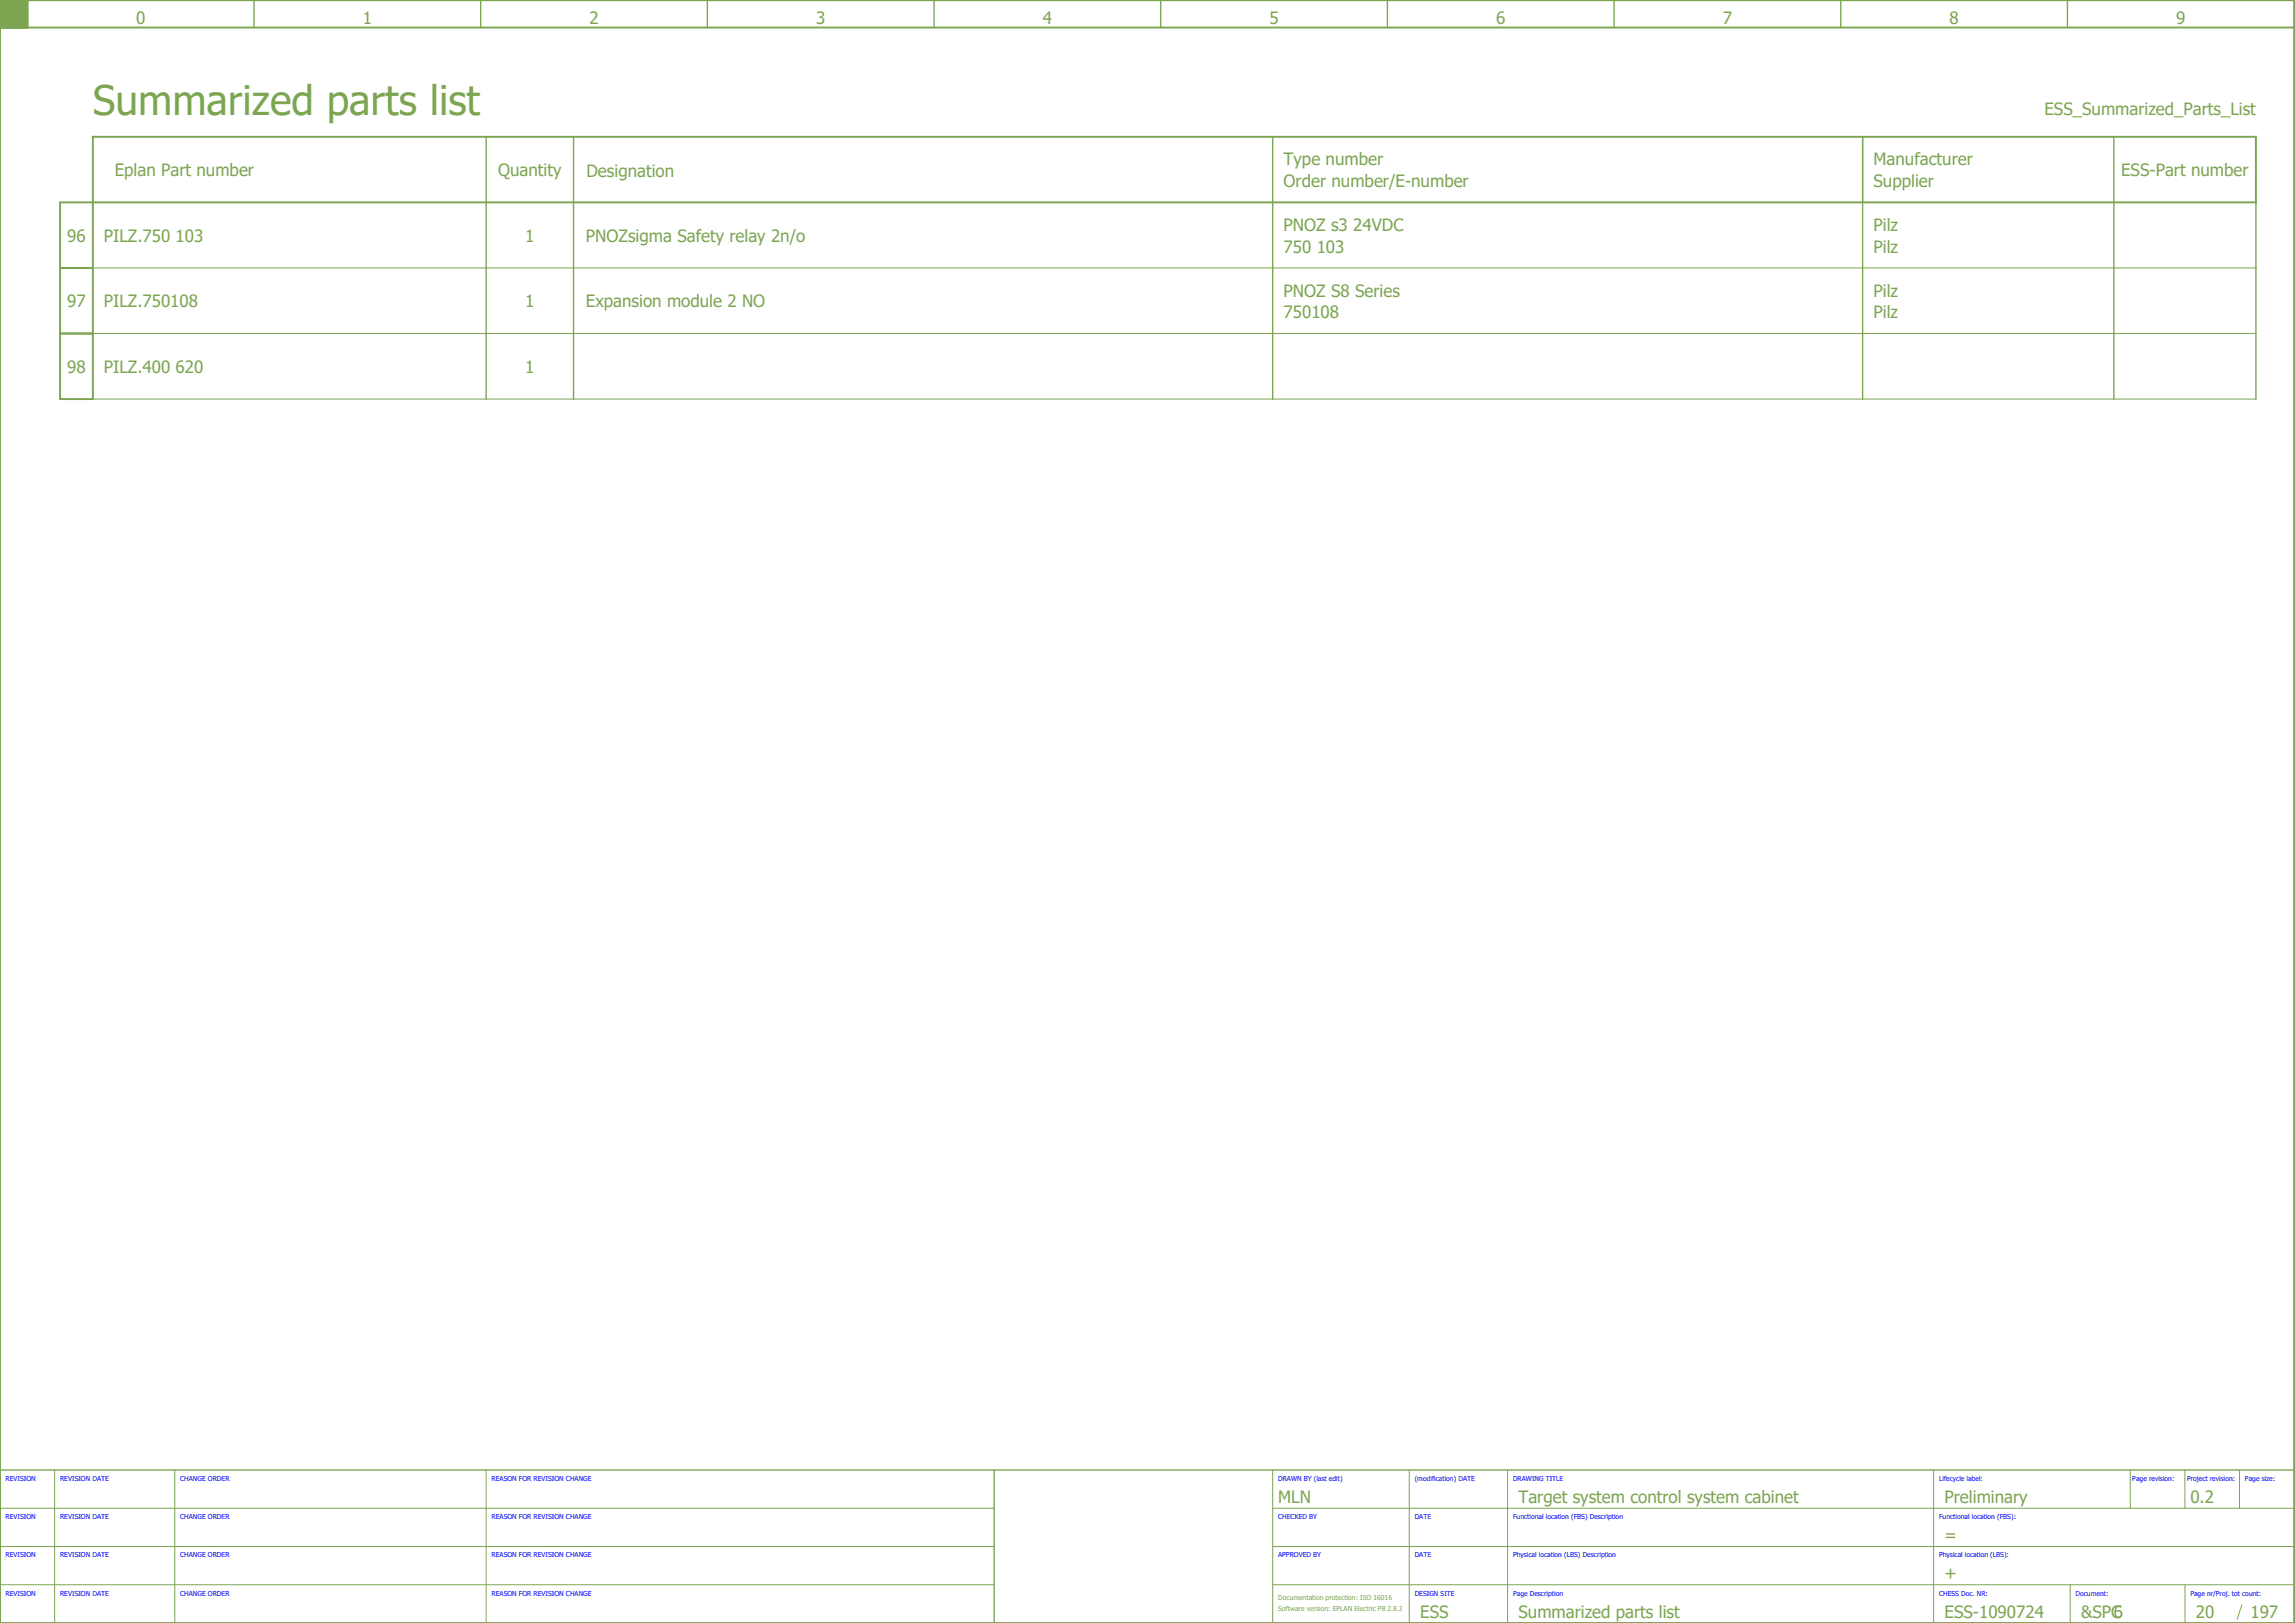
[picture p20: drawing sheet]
<svg xmlns="http://www.w3.org/2000/svg" width="420mm" height="297mm" viewBox="0 0 420 297" stroke-linecap="round" stroke-linejoin="round" font-family="sans-serif">
<defs><g id="words">
<text font-size="7.5" fill="#7ca552" x="17" y="21">Summarized parts list</text>
<g font-size="3.1" fill="#7ca552">
<text x="24.9" y="4.4">0</text>
<text x="66.4" y="4.4">1</text>
<text x="107.9" y="4.4">2</text>
<text x="149.4" y="4.4">3</text>
<text x="190.9" y="4.4">4</text>
<text x="232.4" y="4.4">5</text>
<text x="273.9" y="4.4">6</text>
<text x="315.4" y="4.4">7</text>
<text x="356.9" y="4.4">8</text>
<text x="398.4" y="4.4">9</text>
<text x="374.3" y="21">ESS_Summarized_Parts_List</text>
<text x="21" y="32.3">Eplan Part number</text>
<text x="91.2" y="32.3">Quantity</text>
<text x="107.4" y="32.4">Designation</text>
<text x="235" y="30.3">Type number</text>
<text x="235" y="34.3">Order number/E-number</text>
<text x="343" y="30.3">Manufacturer</text>
<text x="343" y="34.3">Supplier</text>
<text x="388.3" y="32.3">ESS-Part number</text>
<text x="12.3" y="44.3">96</text>
<text x="19" y="44.3">PILZ.750 103</text>
<text x="96.2" y="44.3">1</text>
<text x="107.3" y="44.3">PNOZsigma Safety relay 2n/o</text>
<text x="235" y="42.3">PNOZ s3 24VDC</text>
<text x="235" y="46.3">750 103</text>
<text x="343" y="46.3">Pilz</text>
<text x="343" y="42.3">Pilz</text>
<text x="12.3" y="56.3">97</text>
<text x="19" y="56.3">PILZ.750108</text>
<text x="96.2" y="56.3">1</text>
<text x="107.3" y="56.3">Expansion module 2 NO</text>
<text x="235" y="54.3">PNOZ S8 Series</text>
<text x="235" y="58.3">750108</text>
<text x="343" y="58.3">Pilz</text>
<text x="343" y="54.3">Pilz</text>
<text x="12.3" y="68.3">98</text>
<text x="19" y="68.3">PILZ.400 620</text>
<text x="96.2" y="68.3">1</text>
<text x="234" y="275">MLN</text>
<text x="278" y="275">Target system control system cabinet</text>
<text x="356" y="275">Preliminary</text>
<text x="401" y="275">0.2</text>
<text x="356" y="282">=</text>
<text x="356" y="289">+</text>
<text x="260" y="296">ESS</text>
<text x="278" y="296">Summarized parts list</text>
<text x="356" y="296">ESS-1090724</text>
<text x="381" y="296">&amp;SPC</text>
<text x="387" y="296">6</text>
<text x="402" y="296">20</text>
<text x="412" y="296">197</text>
</g>
<g font-size="1.2" fill="#00f">
<text x="1" y="271">REVISION</text>
<text x="11" y="271">REVISION DATE</text>
<text x="33" y="271">CHANGE ORDER</text>
<text x="90" y="271">REASON FOR REVISION CHANGE</text>
<text x="234" y="271">DRAWN BY (last edit)</text>
<text x="259" y="271">(modification) DATE</text>
<text x="277" y="271">DRAWING TITLE</text>
<text x="355" y="271">Lifecycle label:</text>
<text x="390.4" y="271">Page revision:</text>
<text x="400.4" y="271">Project revision:</text>
<text x="411" y="271">Page size:</text>
<text x="1" y="278">REVISION</text>
<text x="11" y="278">REVISION DATE</text>
<text x="33" y="278">CHANGE ORDER</text>
<text x="90" y="278">REASON FOR REVISION CHANGE</text>
<text x="234" y="278">CHECKED BY</text>
<text x="259" y="278">DATE</text>
<text x="277" y="278">Functional location (FBS) Description</text>
<text x="355" y="278">Functional location (FBS):</text>
<text x="1" y="285">REVISION</text>
<text x="11" y="285">REVISION DATE</text>
<text x="33" y="285">CHANGE ORDER</text>
<text x="90" y="285">REASON FOR REVISION CHANGE</text>
<text x="234" y="285">APPROVED BY</text>
<text x="259" y="285">DATE</text>
<text x="277" y="285">Physical location (LBS) Description</text>
<text x="355" y="285">Physical location (LBS):</text>
<text x="1" y="292">REVISION</text>
<text x="11" y="292">REVISION DATE</text>
<text x="33" y="292">CHANGE ORDER</text>
<text x="90" y="292">REASON FOR REVISION CHANGE</text>
<text x="259" y="292">DESIGN SITE</text>
<text x="277" y="292">Page Description</text>
<text x="355" y="292">CHESS Doc. NR:</text>
<text x="380" y="292">Document:</text>
<text x="401" y="292">Page nr/Proj. tot count:</text>
</g>
<g font-size="1.2" fill="#7ca552">
<text x="234" y="292.8">Documentation protection: ISO 16016</text>
<text x="234" y="294.8">Software version: EPLAN Electric P8 2.8.3</text>
</g>
</g></defs>
<path d="M0 5h420M0 0h420v297h-420zM5 0v5M17 25h396v12h-402v36h6zM11 49h6M11 61h6" fill="none" stroke="#7ca552" stroke-width=".35"/>
<g fill="none" stroke="#7ca552" stroke-width=".25">
<path d="M0 5h5M46.5 0v5M88 0v5M129.5 0v5M171 0v5M212.5 0v5M254 0v5M295.5 0v5M337 0v5M378.5 0v5M89 25v48M105 25v48"/>
<path d="M233 25v48M341 25v48M387 25v48M413 37v36M182 269v28M420 269h-420v28"/>
</g>
<path d="M0 0h5v5h-5z" fill="#7ca552" stroke="#7ca552" stroke-width=".18"/>
<g fill="none" stroke="#7ca552" stroke-width=".18">
<path d="M17 49h396M17 61h396M17 73h396M0 276h182M10 269v28M32 269v28M89 269v28M233 276h187M233 269v28M258 269v28M276 269v28M354 269v28"/>
<path d="M390 269v7M400 269v7M410 269v7M0 283h182M0 290h182M233 283h187M233 290h187M379 290v7M400 290v7M410.4 293.6l-.8 2.8"/>
</g>
<use href="#words"/>
</svg>
